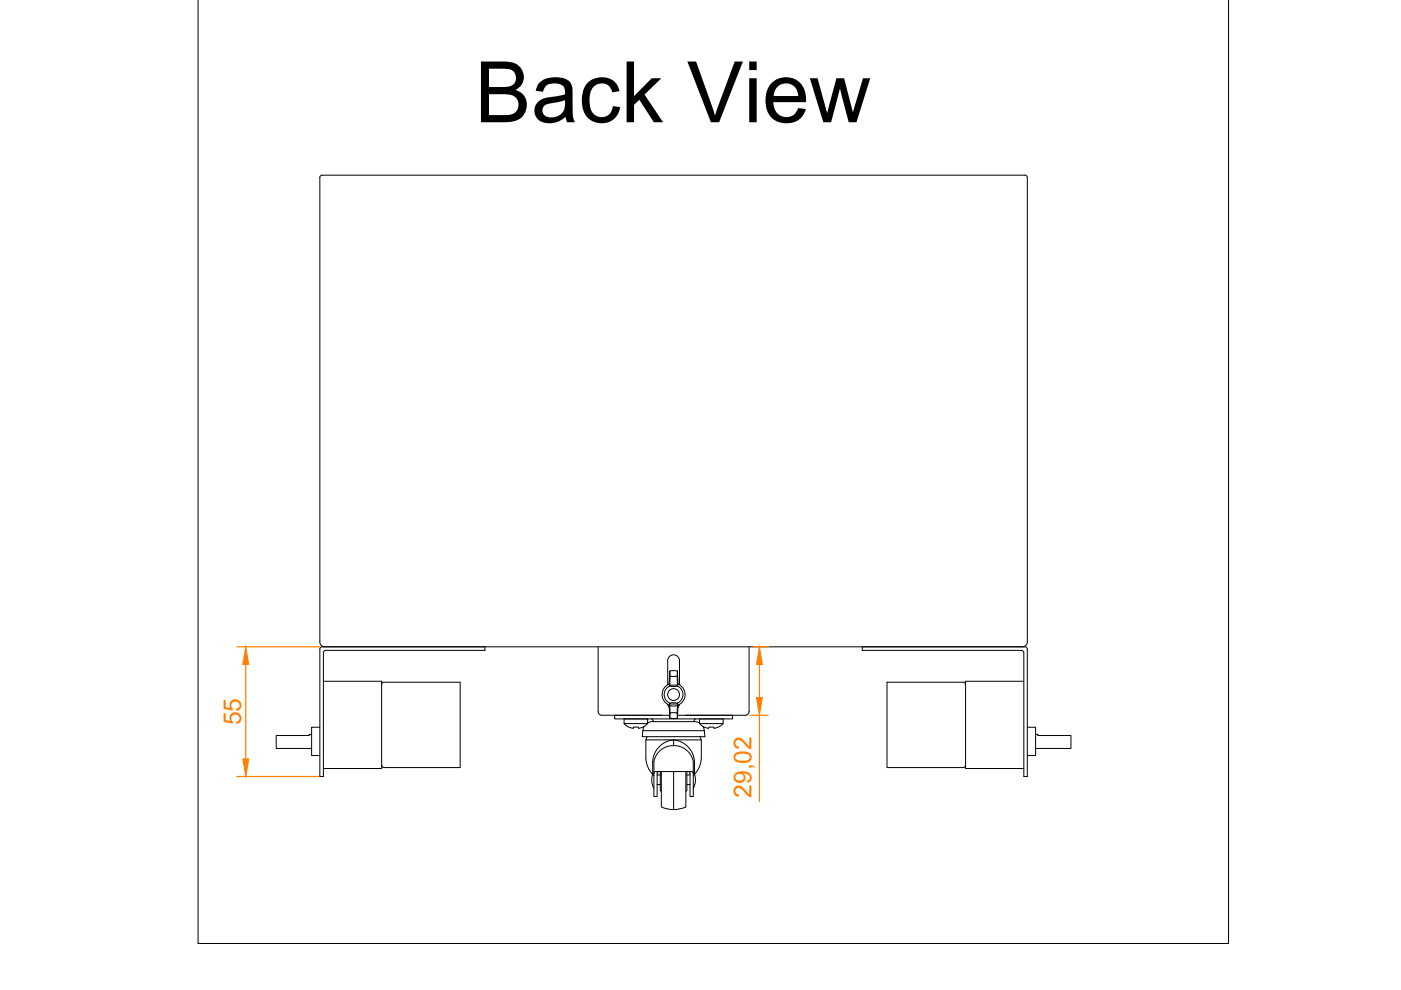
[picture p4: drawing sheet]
<svg xmlns="http://www.w3.org/2000/svg" width="297mm" height="210mm" viewBox="0 0 297 210" stroke-linecap="round" stroke-linejoin="round" font-family="sans-serif">
<defs><g id="words">
<text font-size="18" x="100.7" y="25.9">Back View</text>
<g font-size="5.2" fill="#ff7f00">
<text x="51.1" y="153.8" transform="rotate(-90 51.1 153.8)">55</text>
<text x="159.3" y="169.2" transform="rotate(-90 159.3 169.2)">29,02</text>
</g>
</g></defs>
<!-- layer: 0 -->
<g fill="none" stroke="#000" stroke-width=".21">
<path d="M260.5 -.1v200.1h-218.5v-200.1M68.8 137.1a1 1 0 0 1-1-1v-98.5l.3-.4 149.2-.1 .4 .3 .1 .2v98.5a1 1 0 0 1-1 1M69.1 137.9l-.5 .2v.3M69.1 137.9h33.7M102.8 137.1v.8M126.8 137.1v13.8a.75 .75 0 0 0 .8 .7l14.4 .1M158.8 137.1v13.8a.75 .75 0 0 1-.7 .7l-14.4 .1M182.8 137.9h.1M182.8 137.1v.8M182.8 137.9h33.8M216.6 137.9l.2 .1 .3 .4v26.2h.7v-27l-.2-.4-.3-.1h-149l-.4 .3-.1 .2v27h.8v-26.2M66.1 155.7h-.5v.2h-7v2.8h7.5"/>
<path d="M67.8 154.2h-1.7v6h1.7M68.6 144.4h12.3v18.5h-12.3M80.9 145.1l.1-.2 .4-.3h16.2v18.1h-16.2h-.2l-.3-.5M130.3 151.7v.7h7.9M132.3 153.4l.7 .6 1.2 .4 .1-.2h1l.1 .2 .4-.1 .8-.3 .7-.6M132.3 152.4h5v1h-5zM136.3 154.9h13l.2 1.3h-13.3zM136.6 154l-.3 .9M137.2 156.2l-.3 .7M138.3 153l-1 .3M138.3 153h9M138.6 153l-.4-.6h9.2l-.4 .6"/>
<path d="M141.6 145.2v-5.1a1.25 1.25 0 0 1 1.2-1.3 1.25 1.25 0 0 1 1.3 1.3v5.1M141.6 149.4l.3 .6M141.9 145a2.44 2.44 0 0 0-1 3.8 2.44 2.44 0 0 0 3.8 0 2.44 2.44 0 0 0-.9-3.8M142 149.1l-.1 .4 .1 2.8M142 149.1l.1 2.1M142 149.1l.8-.1 .8 .1M142 145.4a1.99 1.99 0 0 0-1.2 1.9 1.99 1.99 0 0 0 1.2 1.8M142 145.3h1.6M142 142.3h1.6M142 152.3h1.6M142 142.3l-.1 2.7 .1 .5M142 142.3l.1 1.1"/>
<path d="M142.1 143.4h1.5M142.1 151.2h1.5M142.1 151.2h.1M142.1 143.4h.1M142.1 143.4l-.1 2.1M142.1 151.2l-.1 1.1M142.8 156.9a4.9 4.9 0 0 0-4.4 4.7v2.6M142.8 156.9a4.9 4.9 0 0 1 4.5 4.7v2.6M142.8 158.1a4.2 4.2 0 0 1 4.2 3.4M142.8 158.1a4.2 4.2 0 0 0-4.2 3.4M142.8 156.9h-5.9l.1 4.5 .6 1.8 .8 1M142.8 156.9h5.9l-.1 4.5-.6 1.8-.8 1"/>
<path d="M142.8 156.9v1.2M143.6 143.4h.1M143.6 151.2h.1M143.6 142.3l.2 2.7-.2 .5M143.6 142.3v3.2M143.6 149.2h-1.6M143.6 145.4a1.99 1.99 0 0 1 1.2 1.9 1.99 1.99 0 0 1-1.2 1.8M143.6 145.4l-.8 .2-.8-.1M143.6 149.1l.2 .4-.2 2.8M143.6 149.1v3.2M144 149.4l-.3 .6M147.3 153l1 .3"/>
<path d="M148.3 153.4l.7 .6 .8 .3 .4 .1 .1-.2h1l.1 .2M148.3 152.4h5v1h-5zM148.4 156.2l.3 .7M149 154l.3 .9M153.3 153.4l-.7 .6-1.2 .4M155.3 151.7v.7h-7.9M204.7 145.1l-.1-.2-.4-.3h-16.1v18.1h16.1l.4-.2 .1-.3M204.7 145.1v17.1M217.1 144.4h-12.4v.7M217.8 154.2h1.8v6h-1.8M219.6 155.7h.5v.2h7v2.8h-7.5M138.4 164.2l-.2 1.5 .4 1.4"/>
<path d="M138.4 164.2l.2 .2M138.6 161.5v2.5M138.6 164l.4-.4h7.6l.4 .4M139.3 166.3h.7M139.3 164.3h.7M139.7 163.6l-.4 .4v4.9h-.7v-4.9M140 163.6v4l.2 .2M140.2 163.6v7.5l1 .3 1.6 .2M142.8 163.6v8.1M145.4 163.6v7.5l-1 .3-1.6 .2M145.6 163.6v4l-.2 .2M145.6 166.3h.7"/>
<path d="M145.6 164.3h.7M145.9 163.6l.4 .4v4.9h.7v-4.9M147 161.5v2.5M147.3 164.2l.1 1.5-.4 1.4M147.3 164.2l-.3 .2M204.7 162.2v.7h12.4"/>
<circle cx="142.8" cy="147.3" r="1.25"/>
</g>
<!-- layer: Dimensions -->
<path d="M50.2 137.1h17.7M159.8 137.1h3.1M52.1 140.9v20M159 151.7h3.9M161 140.9v7M161 151.7v18.3M50.2 164.6h17.4" fill="none" stroke="#ff7f00" stroke-width=".25"/>
<g fill="#ff7f00" stroke="#ff7f00" stroke-width=".21">
<path d="M52.1 137.1l.6 3.8h-1.2z"/>
<path d="M51.5 160.9h1.2l-.6 3.7z"/>
<path d="M161 137.1l.6 3.8h-1.2z"/>
<path d="M160.4 147.9h1.2l-.6 3.8z"/>
</g>
<use href="#words"/>
</svg>
